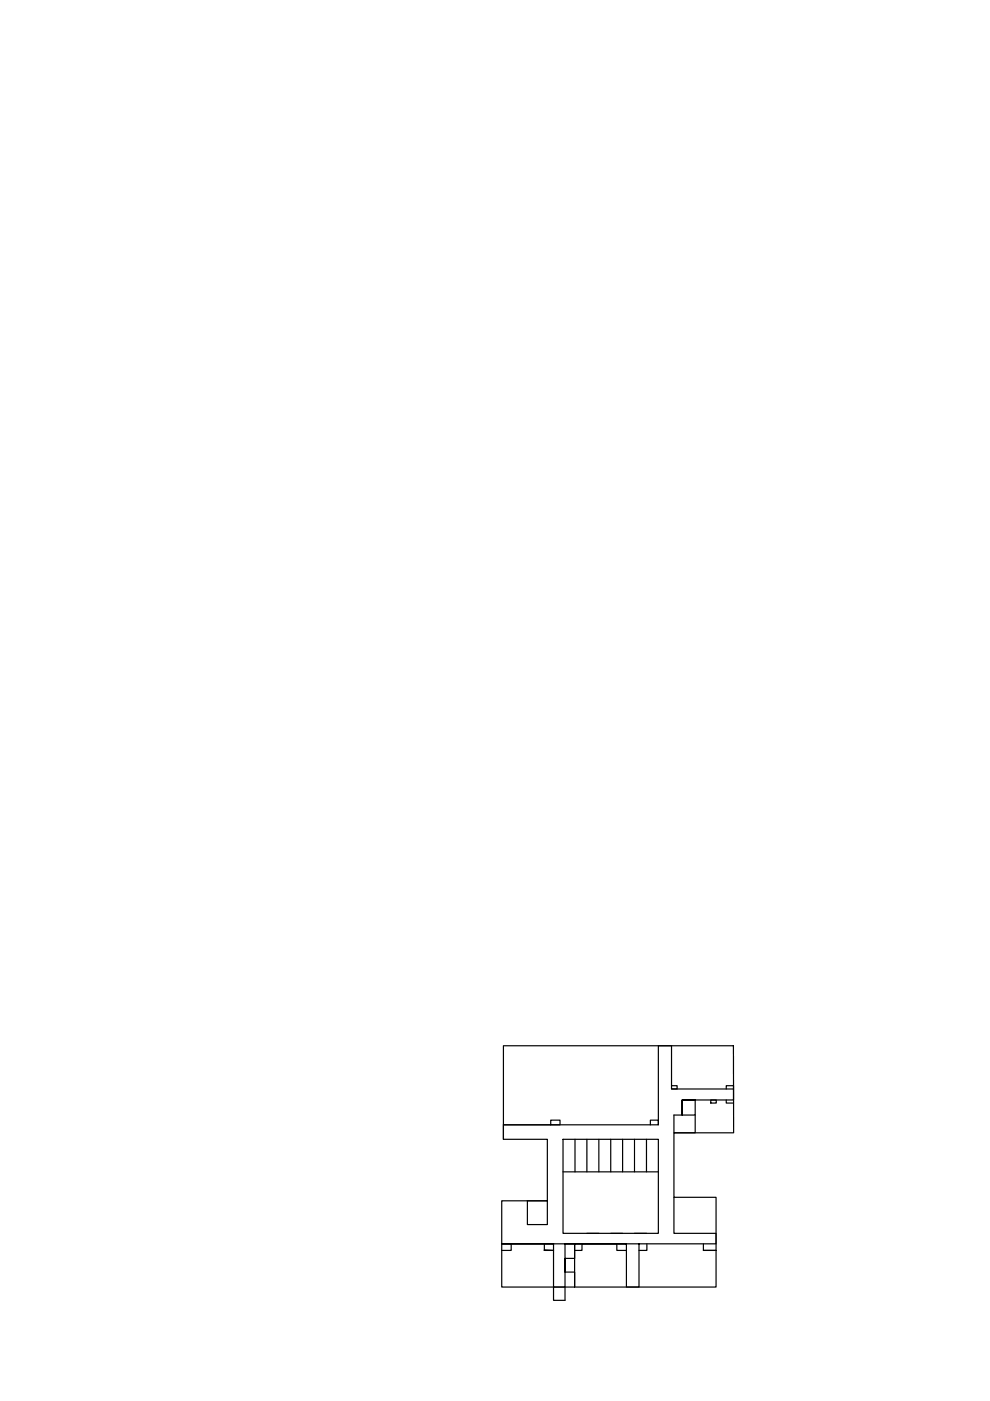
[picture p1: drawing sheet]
<svg xmlns="http://www.w3.org/2000/svg" width="210mm" height="297mm" viewBox="0 0 210 297" stroke-linecap="round" stroke-linejoin="round" font-family="sans-serif">
<!-- layer: 0 -->
<g fill="none" stroke="#000" stroke-width=".25">
<path d="M106.7 221.7h48.8v18.5h-12.6v13.7h8.9v19h-45.4v-18.3h9.6v-13h-9.3zM106.7 238.5h12v-1h-1.9v1M137.9 238.5v-1h1.7v1M142.4 230.2h1.2v.7h-1.2M147.4 236.4v3.8h-4.5v-3.8h1.7v-3.2h2.8v3.2h-2.8v-3.2h10.9v-2.3h-13.1v-9.2h-2.8v16.8h-32.9v3.1M150.7 233.2h1.2v.7h-1.2zM154 230.9v-.7h1.5v.7M154 233.2v.7h1.5M111.8 254.6h4.2v5h-4.2zM119.4 241.6h20.2v19.9h-20.2zM119.4 248.5h20.2M121.9 241.6v6.9"/>
<path d="M124.4 241.6v6.9M127 241.6v6.9M129.5 241.6v6.9M132 241.6v6.9M134.5 241.6v6.9M137.1 241.6v6.9M142.9 253.9v7.6h8.9v2.2h-45.4h11v9.2h2.4v-9.2h2v3.1h-2v2.9h2v3.2v-9.2h11v9.2h2.7v-9.2M106.4 263.7h2v1.4h-2M115.4 263.7v1.4h2h-2M117.4 272.9v2.8h2.4v-2.8M121.8 265.1h1.6v-1.4h7.4v1.4h2M124.4 261.5h2.6"/>
<path d="M129.5 261.5h2.5M134.5 261.5h2.6M137.2 263.7v1.4h-1.7M149.1 263.7v1.4h2.7h-2.7"/>
</g>
</svg>
